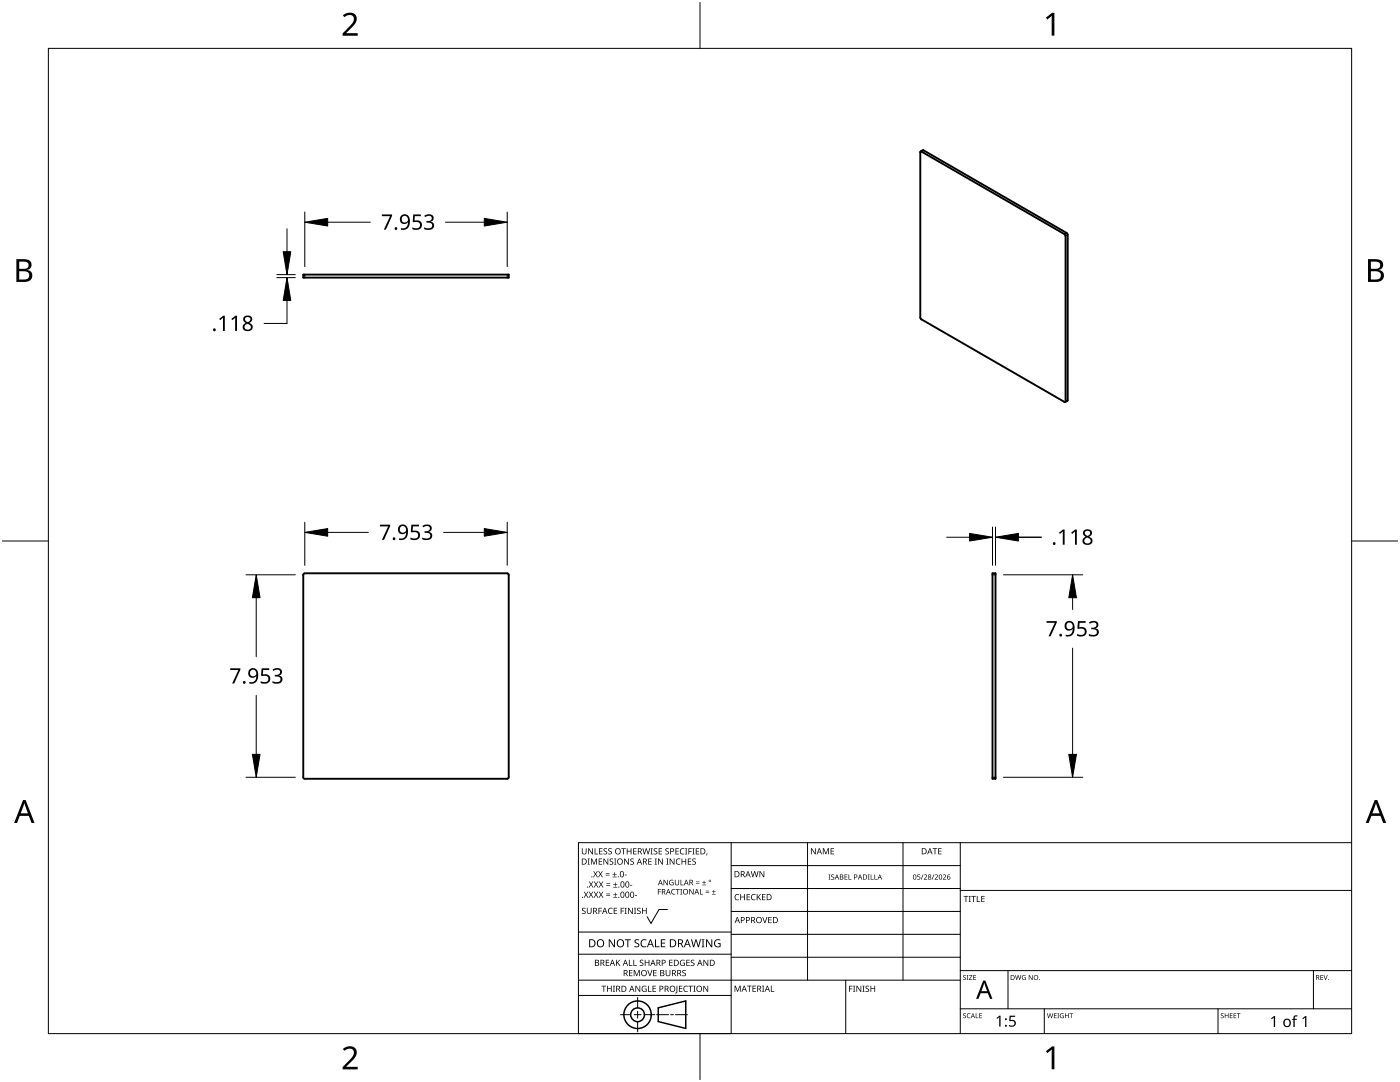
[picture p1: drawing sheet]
<svg xmlns="http://www.w3.org/2000/svg" width="279mm" height="216mm" viewBox="0 0 279 216" stroke-linecap="round" stroke-linejoin="round" font-family="sans-serif">
<g fill="none" stroke="#000" stroke-width=".38">
<path d="M183.7 30.4l-.1 33 .3 .4M183.9 30.3l-.2-.1-.1 .2M183.9 30.2l28.6 16.6 .1 .3v33.1h-.2l-28.5-16.5M184.1 30h.2M184.2 30l-.5 .2M184.3 30l28.6 16.5M60.5 54.8h41v.6h-41zM212.9 46.5l.2 .4M213.1 46.9v32.9M213 80l-.4 .2M213.1 79.8l-.1 .2M60.5 114.7v40.4"/>
<path d="M60.8 114.4l-.3 .3M60.8 114.4h40.4l.3 .2v40.5l-.3 .3h-40.4M198.1 114.4h.6v41h-.6zM60.5 155.1l.3 .3"/>
</g>
<path d="M184.3 30l-.4 .2M60.8 54.8v.6M101.2 54.8v.6M212.9 46.5l-.5 .2M213.1 46.9l-.4 .2M213.1 79.8l-.4 .3M198.1 114.7h.6M198.1 155.1h.6" fill="none" stroke="#000" stroke-width=".2"/>
<path d="M9.7 9.7h260v196.5h-260z" fill="none" stroke="#000" stroke-width=".2"/>
<path d="M139.7 .5v9.2M.5 108h9.2M269.7 108h9.2M139.7 206.2v9.2" fill="none" stroke="#000" stroke-width=".2"/>
<g fill="#000">
<path d="M68.4 3.1a1.64 1.64 0 0 1 2.8 .4 2.52 2.52 0 0 1-1.2 2.2l-.9 .9h2.3v.5h-3v-.4l1.2-1.2a1.95 1.95 0 0 0 .9-2.2 1.23 1.23 0 0 0-1.8 .1zM208.7 3.5l1.3-.9h.4v4.5h-.5v-4l-.9 .8zM68.4 209.3a1.64 1.64 0 0 1 2.8 .4 2.52 2.52 0 0 1-1.2 2.2l-.9 1h2.3v.5h-3v-.5l1.2-1.2a1.95 1.95 0 0 0 .9-2.1 1.23 1.23 0 0 0-1.8 .1zM208.7 209.8l1.3-1h.4v4.6h-.5v-4l-.9 .7z"/>
<path d="M3.3 51.7h1.3a1.28 1.28 0 0 1 1.7 1.3 1.04 1.04 0 0 1-.9 .9 1.23 1.23 0 0 1 1 1.5 1.23 1.23 0 0 1-1.5 .9h-1.6zM3.8 54.1v1.7h1a.86 .86 0 0 0 1-.9 .86 .86 0 0 0-1.1-.8zM3.8 52.2v1.4h.9a.78 .78 0 0 0 1-.7 .78 .78 0 0 0-1.1-.7z"/>
<path d="M273 51.7h1.3a1.28 1.28 0 0 1 1.7 1.3 1.04 1.04 0 0 1-.8 .9 1.23 1.23 0 0 1 1 1.5 1.23 1.23 0 0 1-1.6 .9h-1.6zM273.6 54.1v1.7h.9a.86 .86 0 0 0 1.1-.9 .86 .86 0 0 0-1.1-.8zM273.6 52.2v1.4h.8a.78 .78 0 0 0 1-.7 .78 .78 0 0 0-1.1-.7z"/>
<path d="M4.6 159.6h.5l1.8 4.6h-.6l-.6-1.4h-1.8l-.5 1.4h-.6zM4.8 160.2l-.7 2.1h1.5z"/>
<path d="M274.3 159.6h.6l1.7 4.6h-.6l-.5-1.4h-1.8l-.6 1.4h-.5zM274.6 160.2l-.7 2.1h1.4z"/>
</g>
<g fill="none" stroke="#000" stroke-width=".2">
<path d="M145.9 168.1v38.1h-30.5v-38.1h154.3M145.9 172.7h45.7M145.9 177.3h45.7M161.2 168.1v27.5M180.2 168.1v27.5M191.6 168.1v38.1M191.6 177.7h78.1M115.4 198.6h30.5M115.4 195.6h76.2M115.4 190.4h30.5M115.4 186h30.5M127.3 199v2.1"/>
<path d="M133.2 181.5h-1.7l-1.6 2.8-.7-1.4M145.9 181.9h45.7M145.9 186.4h45.7M145.9 191h45.7M168.8 195.6v10.6M191.6 193.7h78.1M201.2 193.7v7.6M262.1 193.7v7.6M123.8 202.5h2.1M126.6 202.5h1.3M127.3 201.8v1.4M127.3 203.8v2.1"/>
<path d="M128.6 202.5h2.1M131 202.5h2.4M133.8 202.5h.6M134.8 202.5h2.4M191.6 201.3h78.1M208.4 201.3v4.9M243.1 201.3v4.9"/>
</g>
<g fill="#000">
<path d="M116.1 169.3h.2v.8a.32 .32 0 0 0 .3 .3 .32 .32 0 0 0 .3-.3v-.8h.2v.8a.47 .47 0 0 1-.5 .4 .47 .47 0 0 1-.5-.5zM116.5 177.9h.2l.3 .5 .3-.5h.1l-.4 .6 .4 .6h-.1l-.3-.5-.4 .5h-.1l.4-.6zM117.3 171.3h.4l-.1 .1v1l.1 .1h-.4l.1-.1v-1zM117.4 169.3h.2l.6 1v-1h.1v1.2h-.1l-.7-1v1h-.1zM117.5 177.9h.2l.3 .5 .3-.5h.1l-.4 .6 .4 .6h-.1l-.4-.5-.3 .5h-.1l.4-.6zM117.5 175.9h.2l.3 .5 .3-.5h.1l-.4 .6 .5 .6h-.2l-.3-.5-.4 .5h-.1l.4-.6zM117.9 171.3h.3l.3 1 .4-1h.3v1.2h-.2v-1l-.4 1h-.1l-.4-1v1h-.2zM118.7 169.3h.1v1h.6v.2h-.7zM118.4 173.8h.1l.3 .5 .3-.5h.2l-.4 .6 .4 .7h-.1l-.4-.6-.3 .6h-.1l.4-.7zM118.5 177.9h.2l.2 .5 .3-.5h.2l-.4 .6 .4 .6h-.1l-.4-.5-.3 .5h-.1l.4-.6zM118.5 175.9h.2l.3 .5 .3-.5h.1l-.4 .6 .4 .6h-.1l-.3-.5-.4 .5h-.1l.4-.6zM119.5 171.3h.7v.1h-.6v.4h.5v.2h-.5v.4h.6v.1h-.7z"/>
<path d="M119.6 169.3h.6v.1h-.5v.4h.5v.1h-.5v.4h.5v.2h-.6zM119.4 173.8h.1l.3 .5 .3-.5h.2l-.4 .6 .4 .7h-.1l-.4-.6-.3 .6h-.2l.5-.7zM119.5 177.9h.1l.3 .5 .3-.5h.2l-.4 .6 .4 .6h-.1l-.4-.5-.3 .5h-.1l.4-.6zM119.5 175.9h.2l.3 .5 .3-.5h.1l-.4 .6 .4 .6h-.1l-.4-.5-.3 .5h-.1l.4-.6zM120.9 174.6h.8v.1h-.8zM120.9 174.2h.8v.1h-.8zM121 178.7h.8v.1h-.8zM121 178.3h.8v.1h-.8zM121 176.6h.8v.1h-.8zM121 176.3h.8v.1h-.8zM120.5 169.4l.4-.1h.3l-.1 .1a.25 .25 0 0 0-.4-.1 .25 .25 0 0 0 0 .4l.4 .3 .1 .2-.3 .3-.5-.1v-.1h.2a.27 .27 0 0 0 .4-.1 .27 .27 0 0 0-.3-.3l-.2-.2zM120.4 171.3h.2l.7 1-.1-1h.2v1.2h-.2l-.6-1v1h-.2z"/>
<path d="M121.4 169.4l.5-.1h.2v.1a.25 .25 0 0 0-.4-.1 .25 .25 0 0 0 0 .4l.4 .3v.2l-.2 .3-.5-.1v-.1h.1a.27 .27 0 0 0 .5-.1 .27 .27 0 0 0-.4-.3l-.2-.2zM122.3 174.9h.8v.2h-.8zM122.4 179h.8v.1h-.8zM122.4 177h.8v.1h-.8zM121.7 171.4l.4-.1 .3 .1-.1 .1a.25 .25 0 0 0-.4-.1 .25 .25 0 0 0 0 .4 .42 .42 0 0 1 .5 .5 .42 .42 0 0 1-.7 .2l-.1-.2 .2 .1a.27 .27 0 0 0 .5-.2 .27 .27 0 0 0-.4-.3l-.2-.2zM122.6 174h.1v.4h.4v.1h-.4v.4h-.1v-.4h-.3v-.1h.3zM122.7 178.1h.1v.4h.4v.1h-.4v.3h-.1v-.3h-.3v-.1h.3zM122.7 176.1h.2v.3h.3v.2h-.3v.3h-.2v-.3h-.3v-.2h.3zM122.6 171.3h.4l-.1 .1v1l.1 .1h-.4l.1-.1v-1zM124 169.3h.9v.1h-.4v1.1h-.1v-1.1h-.4zM124.7 174.5h.4v.2h-.4zM124.6 171.3h.1l.7 1v-1h.1v1.2h-.2l-.6-1v1h-.1z"/>
<path d="M125.7 176.6h.5v.1h-.5zM125.1 169.3h.1v.5h.7v-.5h.1v1.2h-.1v-.6h-.7v.6h-.1zM125.8 171.4l.5-.1 .2 .1v.1a.25 .25 0 0 0-.4-.1 .25 .25 0 0 0 0 .4 .42 .42 0 0 1 .4 .5 .42 .42 0 0 1-.7 .2v-.2l.1 .1a.27 .27 0 0 0 .5-.2 .27 .27 0 0 0-.4-.3l-.2-.2zM126.7 178.6h.4v.2h-.4zM126.4 169.3h.6v.1h-.5v.4h.5v.1h-.5v.4h.5v.2h-.6zM128.2 169.3h.2l.2 1 .3-1h.2l.2 1 .3-1h.1l-.3 1.2h-.1l-.3-1.1-.3 1.1h-.2zM129.4 171.3h.7v.1h-.6v.4h.5v.2h-.5v.4h.6v.1h-.7zM129.8 169.3h.5l-.2 .1v1l.2 .1h-.5l.2-.1v-1zM130.7 171.3h.4l-.1 .1v1l.1 .1h-.4l.1-.1v-1zM130.5 169.4l.4-.1h.3l-.1 .1a.25 .25 0 0 0-.4-.1 .25 .25 0 0 0 0 .4l.4 .3 .1 .2-.2 .3-.6-.1v-.1h.2a.27 .27 0 0 0 .4-.1 .27 .27 0 0 0-.3-.3l-.2-.2zM131.3 177.4h.6v.1h-.5v.4h.5v.1h-.5v.5h-.1zM131.4 169.3h.7v.1h-.5v.4h.5v.1h-.5v.4h.5v.2h-.7z"/>
<path d="M131.3 171.3h.2l.7 1v-1h.1v1.2h-.2l-.6-1v1h-.2zM132.4 175.6h.2l.6 .9v-.9h.1v1h-.2l-.6-.9v.9h-.1zM133 171.3h.4l-.1 .1v1l.1 .1h-.4l.1-.1v-1zM132.8 169.4l.4-.1h.3l-.1 .1a.25 .25 0 0 0-.3-.1 .25 .25 0 0 0 0 .4l.4 .3v.2l-.2 .3-.5-.1v-.1h.1a.27 .27 0 0 0 .5-.1 .27 .27 0 0 0-.4-.3l-.2-.2zM133.7 175.7l.5-.2 .2 .1v.1a.45 .45 0 0 0-.7 .4 .45 .45 0 0 0 .6 .4v-.3h-.2v-.1h.3v.5a.6 .6 0 0 1-.8-.1 .6 .6 0 0 1 .1-.8zM134.1 177.5l.4-.1h.3l-.1 .2a.44 .44 0 0 0-.6 .4 .44 .44 0 0 0 .6 .3 .52 .52 0 0 1-.7 0 .52 .52 0 0 1 .1-.8zM133.6 171.3h.2l.7 1v-1h.1v1.2h-.2l-.6-1v1h-.2zM134.9 177.4h.8v.1h-.4v1h-.1v-1h-.3zM135 171.5l.5-.2 .3 .1-.1 .1a.49 .49 0 0 0-.7 .4 .49 .49 0 0 0 .7 .5 .52 .52 0 0 1-.6 0 .52 .52 0 0 1-.2-.6zM134.8 169.3h.7v.1h-.6v.4h.5v.1h-.5v.4h.6v.2h-.7zM134.7 175.6h.1v.7a.28 .28 0 0 0 .3 .2 .28 .28 0 0 0 .3-.2v-.7h.1v.7a.42 .42 0 0 1-.4 .4 .42 .42 0 0 1-.4-.4zM135.8 175.6h.2v.9h.4v.1h-.6z"/>
<path d="M135.8 177.4h.3l-.1 .1v.9l.1 .1h-.3l.1-.1v-.9zM135.8 169.4l.4-.1h.4l-.1 .1h-.2a.49 .49 0 0 0-.4 .6 .49 .49 0 0 0 .7 .3 .52 .52 0 0 1-.7 .1 .52 .52 0 0 1-.2-.6zM136 171.3h.2v.5h.6v-.5h.1v1.2h-.1v-.5h-.6v.5h-.2zM136.7 169.3h.5l-.2 .1v1l.2 .1h-.5l.2-.1v-1zM137.4 169.3h.7v.1h-.6v.4h.5v.2h-.5v.5h-.1zM137.3 171.3h.7v.1h-.6v.4h.5v.2h-.5v.4h.6v.1h-.7zM137.6 177.4h.1l.6 .9v-.9h.1v1.1h-.1l-.6-.9v.9h-.1zM138.2 169.3h.4l-.1 .1v1l.1 .1h-.4l.1-.1v-1zM138.9 176.2h.7v.1h-.7zM138.9 175.9h.7v.1h-.7zM138.2 171.4l.4-.1 .3 .1-.1 .1a.25 .25 0 0 0-.4-.1 .25 .25 0 0 0 0 .4 .42 .42 0 0 1 .5 .5 .42 .42 0 0 1-.7 .2l-.1-.2 .2 .1a.27 .27 0 0 0 .5-.2 .27 .27 0 0 0-.4-.3l-.2-.2zM138.9 169.3h.6v.1h-.5v.4h.5v.1h-.5v.4h.5v.2h-.6z"/>
<path d="M139.7 177.4h.1v1h.5v.1h-.6zM140.1 176.5h.8v.1h-.8zM140.5 175.7h.1v.3h.3v.2h-.3v.3h-.1v-.3h-.4v-.2h.4zM140.8 178h.7v.2h-.7zM140.8 177.7h.7v.1h-.7zM141 170.3h.2l-.3 .4zM142.1 178.4h.7v.1h-.7zM142.4 177.6h.1v.3h.3v.1h-.3v.3h-.1v-.3h-.3v-.1h.3zM146.8 178.6l.4-.2 .3 .1v.1a.49 .49 0 0 0-.7 .4 .49 .49 0 0 0 .7 .5 .52 .52 0 0 1-.7 0 .52 .52 0 0 1-.2-.6zM147.7 178.4h.2v.5h.6v-.5h.2v1.2h-.2v-.5h-.6v.5h-.2zM149 178.4h.7v.1h-.5v.4h.4v.2h-.4v.4h.5v.1h-.7zM150 178.6l.5-.2 .3 .1-.1 .1a.49 .49 0 0 0-.7 .4 .49 .49 0 0 0 .8 .5 .52 .52 0 0 1-.7 0 .52 .52 0 0 1-.2-.6z"/>
<path d="M149.8 173.8h.2l.3 1.1 .2-1.1h.2l.3 1.1 .2-1.1h.2l-.3 1.2h-.2l-.3-1-.3 1h-.1zM151 178.4h.2v.6l.5-.6h.2l-.5 .5 .5 .7h-.2l-.4-.6-.1 .6h-.2zM151.6 173.8h.1l.7 1v-1h.1v1.2h-.1l-.7-1v1h-.1zM152.1 178.4h.7v.1h-.6v.4h.5v.2h-.5v.4h.6v.1h-.7zM161.8 169.3h.2l.7 1v-1h.1v1.2h-.2l-.6-1v1h-.2zM164.2 169.3h.2l.4 .9 .4-.9h.2v1.2h-.1v-1.1l-.4 1.1h-.1l-.4-1.1v1.1h-.2zM165.4 174.5h.3l-.1 .1v.8l.1 .1h-.3l.1-.1v-.8zM165.8 169.3h.6v.1h-.5v.4h.5v.1h-.5v.4h.5v.2h-.6zM165.9 174.6l.4-.1h.2l-.1 .1a.24 .24 0 0 0-.3 0 .24 .24 0 0 0-.1 .3 .24 .24 0 0 0 .3 .1 .33 .33 0 0 1 .1 .5 .33 .33 0 0 1-.5 0v-.1a.26 .26 0 0 0 .4 0 .26 .26 0 0 0 0-.3 .26 .26 0 0 0-.3-.1zM168.5 174.5h.6v.1h-.4v.3h.4v.1h-.4v.4h.4v.1h-.6zM169.3 174.5h.2v.9h.4v.1h-.6zM173.2 174.5h.4l-.2 .1v.8l.2 .1h-.4l.1-.1v-.8z"/>
<path d="M173.8 174.5h.1v.9h.4v.1h-.5zM174.5 174.5h.1v.9h.5v.1h-.6zM183.1 174.5h.5v.1h-.4v.3a.34 .34 0 0 1 .4 .2 .34 .34 0 0 1-.1 .4 .34 .34 0 0 1-.5-.1 .27 .27 0 0 0 .4 .1 .27 .27 0 0 0 .1-.4 .27 .27 0 0 0-.4-.1zM184.2 174.5h.1l-.4 1h-.1zM184.4 174.6a.37 .37 0 0 1 .6 0 .37 .37 0 0 1-.3 .6l-.2 .2h.5v.1h-.6l.2-.4a.27 .27 0 0 0 .3-.3 .27 .27 0 0 0-.4-.2zM186.3 174.5h.2l-.4 1h-.2zM186.1 169.3h.9v.1h-.3v1.1h-.2v-1.1h-.4zM186.5 174.6a.37 .37 0 0 1 .6 0 .37 .37 0 0 1-.2 .6l-.2 .2h.5v.1h-.7l.3-.4a.27 .27 0 0 0 .3-.3 .27 .27 0 0 0-.4-.2zM187.2 169.3h.7v.1h-.5v.4h.5v.1h-.5v.4h.5v.2h-.7zM188.2 174.6a.37 .37 0 0 1 .6 0 .37 .37 0 0 1-.3 .6l-.2 .2h.5v.1h-.6l.2-.4a.27 .27 0 0 0 .3-.3 .27 .27 0 0 0-.4-.2zM192.3 178.8h.9v.1h-.3v1.1h-.2v-1.1h-.4zM193.3 178.8h.5l-.2 .1v1l.2 .1h-.5l.2-.1v-1z"/>
<path d="M193.8 178.8h1v.1h-.4v1.1h-.2v-1.1h-.4zM194.9 178.8h.2v1.1h.5v.1h-.7zM195.8 178.8h.7v.1h-.5v.4h.5v.1h-.5v.5h.5v.1h-.7zM116.2 181.3l.4-.2 .3 .1-.1 .1a.25 .25 0 0 0-.4-.1 .25 .25 0 0 0 0 .4l.4 .2 .1 .3-.3 .3-.5-.1v-.1h.2a.27 .27 0 0 0 .4-.1 .27 .27 0 0 0-.3-.3l-.2-.2zM117.1 181.1h.2v.8a.32 .32 0 0 0 .3 .3 .32 .32 0 0 0 .3-.3v-.8h.2v.8a.47 .47 0 0 1-.5 .5 .47 .47 0 0 1-.5-.5zM119.4 181.1h.7v.2h-.5v.4h.5v.1h-.5v.6h-.2zM120 196.7h1v.1h-.4v1.1h-.2v-1.1h-.4zM120.9 191.5h.7v.1h-.5v.4h.4v.2h-.4v.4h.5v.1h-.7zM121.5 181.3l.4-.2 .4 .1-.1 .1a.49 .49 0 0 0-.7 .5 .49 .49 0 0 0 .7 .4 .52 .52 0 0 1-.6 .1 .52 .52 0 0 1-.3-.6zM121.1 196.7h.2v.5h.6v-.5h.2v1.2h-.2v-.6h-.6v.6h-.2zM121.5 187.4h.2l.9 1.3v-1.3h.1v1.6h-.2l-.8-1.3v1.3h-.2zM122.3 196.7h.4l-.1 .1v1l.1 .1h-.4l.2-.1v-1z"/>
<path d="M122.5 181.1h.7v.2h-.6v.4h.5v.1h-.5v.4h.6v.2h-.7zM122.9 191.5h.2v.6l.5-.6h.2l-.5 .5 .5 .7h-.2l-.4-.6-.1 .6h-.2zM123.9 181.1h.6v.2h-.5v.4h.5v.1h-.5v.6h-.1zM124.7 181.1h.4l-.2 .2v.9l.2 .2h-.4l.1-.2v-.9zM124.7 187.4h1.2v.2h-.5v1.4h-.2v-1.4h-.5zM125.5 191.5h.2v1.1h.5v.1h-.7zM125.5 193.6h.7v.1h-.5v.4h.5v.1h-.5v.4h.5v.2h-.7zM125.3 181.1h.2l.7 1.1-.1-1.1h.2v1.3h-.2l-.6-1v1h-.2zM126.4 191.5h.2v1.1h.5v.1h-.7zM126.5 181.1h.5l-.2 .2v.9l.2 .2h-.5l.2-.2v-.9zM126.5 193.6h.2l.4 1 .4-1h.2v1.2h-.2v-1.1l-.4 1.1h-.1l-.4-1.1v1.1h-.1zM126.7 187.6l.3-.2 .6 .1-.2 .1a.33 .33 0 0 0-.6 .2 .33 .33 0 0 0 .4 .4 .47 .47 0 0 1 .4 .6 .47 .47 0 0 1-.7 .2h-.3v-.2h.2a.35 .35 0 0 0 .6-.2 .35 .35 0 0 0-.5-.4l-.3-.2z"/>
<path d="M126.8 196.7h.2l.6 1v-1h.2v1.2h-.2l-.7-1 .1 1h-.2zM127.2 181.3l.4-.2 .3 .1-.1 .1a.25 .25 0 0 0-.4-.1 .25 .25 0 0 0 0 .4l.4 .2 .1 .3-.3 .3-.5-.1v-.1h.2a.27 .27 0 0 0 .4-.1 .27 .27 0 0 0-.3-.3l-.2-.2zM127.7 191.6l.5-.1 .2 .1v.1a.25 .25 0 0 0-.4-.1 .25 .25 0 0 0 0 .4l.4 .2v.3l-.2 .2h-.5v-.2l.1 .1a.27 .27 0 0 0 .5-.2 .27 .27 0 0 0-.4-.3l-.2-.2zM128 187.6l.6-.2 .4 .1v.2a.64 .64 0 0 0-1 .5 .64 .64 0 0 0 1 .6v.2a.83 .83 0 0 1-1.1-.3 .83 .83 0 0 1 .1-1.1zM128.2 196.8l.6-.1 .2 .1v.1a.5 .5 0 0 0-.8 .4 .5 .5 0 0 0 .7 .5v-.4h-.3v-.1h.4v.6a.66 .66 0 0 1-.8-.2 .66 .66 0 0 1 0-.9zM128.1 181.1h.2v.6h.6v-.6h.2v1.3h-.2v-.6h-.6v.6h-.2zM129.2 193.6h.1l.4 1 .3-1h.2l-.4 1.2h-.2zM129.3 196.7h.2v1.1h.5v.1h-.7zM128.7 191.5h.1v.5h.6v-.5h.2v1.2h-.2v-.5h-.6v.5h-.1zM130.7 187.4h.2v1.4h.7v.2h-.9zM130.2 196.7h.7v.1h-.5v.4h.5v.1h-.5v.5h.5v.1h-.7zM130.4 193.6h.6v.1h-.5v.4h.5v.1h-.5v.4h.5v.2h-.6z"/>
<path d="M131.9 187.4h.9v.2h-.7v.5h.6v.2h-.6v.5h.7v.2h-.9zM132.8 193.6h.2v.7a.32 .32 0 0 0 .3 .4 .32 .32 0 0 0 .3-.4v-.7h.2v.7a.47 .47 0 0 1-.5 .5 .47 .47 0 0 1-.5-.5zM133.5 191.5h.7v.1h-.5v.4h.5v.2h-.5v.4h.5v.1h-.7zM135 196.7h.2v1.3l-.1 .2h-.3l-.1-.1 .3-.2zM135.5 196.7h.7v.1h-.5v.4h.4v.1h-.4v.5h.5v.1h-.7zM135.8 191.7l.5-.2 .4 .1-.1 .1a.5 .5 0 0 0-.8 .4 .5 .5 0 0 0 .7 .5v-.4h-.2v-.1h.4v.6a.66 .66 0 0 1-.9-.1 .66 .66 0 0 1 0-.9zM136.2 193.7l.4-.2 .3 .1-.1 .1a.25 .25 0 0 0-.4-.1 .25 .25 0 0 0 0 .4 .42 .42 0 0 1 .5 .6 .42 .42 0 0 1-.7 .2l-.1-.2h.2a.27 .27 0 0 0 .5-.1 .27 .27 0 0 0-.4-.3l-.2-.2zM136.5 196.8l.5-.1 .3 .1-.1 .1a.49 .49 0 0 0-.7 .4 .49 .49 0 0 0 .8 .4 .52 .52 0 0 1-.7 .1 .52 .52 0 0 1-.2-.6zM137 191.5h.7v.1h-.6v.4h.5v.2h-.5v.4h.6v.1h-.7zM137.4 196.7h.9v.1h-.4v1.1h-.1v-1.1h-.4zM137.9 191.6l.4-.1 .3 .1-.1 .1a.25 .25 0 0 0-.4-.1 .25 .25 0 0 0 0 .4l.4 .2 .1 .3-.2 .2h-.6v-.2l.2 .1a.27 .27 0 0 0 .5-.2 .27 .27 0 0 0-.4-.3l-.2-.2zM138.4 196.7h.4l-.1 .1v1l.1 .1h-.4l.1-.1v-1z"/>
<path d="M137.9 187.4h.2l.3 1.4 .4-1.4h.2l.4 1.4 .3-1.4h.2l-.4 1.6h-.2l-.4-1.3-.4 1.3h-.2zM140 187.4h.6l-.2 .2v1.3l.2 .1h-.6l.2-.1v-1.3zM140.4 196.7h.1l.7 1v-1h.1v1.2h-.1l-.7-1v1h-.1zM140.4 191.5h.2l.6 1v-1h.1v1.2h-.1l-.7-1v1h-.1zM140.9 187.4h.2l.9 1.3v-1.3h.2v1.6h-.3l-.8-1.3v1.3h-.2zM142.7 187.6l.7-.2 .4 .1-.1 .2a.65 .65 0 0 0-1 .5 .65 .65 0 0 0 .9 .6v-.4h-.3v-.2h.5v.7a.86 .86 0 0 1-1.1-.1 .86 .86 0 0 1 0-1.2zM146.6 196.7h.2l.4 1 .4-1h.2v1.2h-.1v-1.1l-.4 1.1h-.2l-.4-1.1v1.1h-.1zM149.1 196.7h.9v.1h-.4v1.1h-.1v-1.1h-.4zM150.2 196.7h.7v.1h-.6v.4h.5v.1h-.5v.5h.6v.1h-.7zM152.1 183h.2l.3 1 .4-1h.2l-.5 1.2h-.1zM152.1 196.7h.4l-.1 .1v1l.1 .1h-.4l.1-.1v-1zM153.8 196.7h.2v1.1h.5v.1h-.7z"/>
<path d="M153.3 183h.7v.1h-.5v.4h.5v.1h-.5v.5h.5v.1h-.7zM169.5 196.7h.6v.1h-.5v.5h.5v.1h-.5v.5h-.1zM170.2 196.7h.5l-.2 .1v1l.2 .1h-.5l.2-.1v-1zM170.9 196.7h.2l.6 1v-1h.2v1.2h-.2l-.6-1v1h-.2zM172.1 196.7h.5l-.2 .1v1l.2 .1h-.5l.2-.1v-1zM172.8 196.8l.4-.1h.2v.2a.25 .25 0 0 0-.4-.1 .25 .25 0 0 0 0 .4l.4 .2 .1 .3-.3 .2h-.5v-.2l.2 .1a.27 .27 0 0 0 .4-.2 .27 .27 0 0 0-.3-.3l-.3-.2zM173.7 196.7h.2v.5h.6v-.5h.2v1.2h-.2v-.6h-.6v.6h-.2zM192.2 194.7l.4-.1h.2l-.1 .1a.24 .24 0 0 0-.3 0 .24 .24 0 0 0-.1 .3 .24 .24 0 0 0 .4 .1l.1 .1-.1 .3h-.4l-.1-.1a.24 .24 0 0 0 .3 .1 .24 .24 0 0 0 .1-.3l-.4-.3zM192.9 194.6h.4l-.1 .1v.7l.1 .1h-.4l.1-.1v-.7zM193.4 194.6h.6l-.5 .8h.6v.1h-.7l.5-.8h-.5zM194.2 194.6h.6v.1h-.4v.3h.4v.1h-.4v.3h.4v.1h-.6zM202.6 194.6h.1l.2 .8 .2-.8h.2l.2 .8 .2-.8h.1l-.2 .9h-.2l-.2-.8-.2 .8h-.2z"/>
<path d="M204.1 194.7l.3-.1h.3l-.1 .1a.4 .4 0 0 0-.6 .4 .4 .4 0 0 0 .6 .3v-.3l-.2-.1h.3v.5a.53 .53 0 0 1-.7-.1 .53 .53 0 0 1 .1-.7zM205.3 194.6h.2l.5 .8v-.8h.1v.9h-.2l-.5-.8v.8h-.1zM263.5 194.6h.6v.1h-.5v.3h.4v.1h-.4v.3h.5v.1h-.6zM264.1 194.6h.2l.2 .8 .3-.8h.2l-.4 .9h-.1zM192.2 202.3l.4-.1h.2l-.1 .1a.24 .24 0 0 0-.3 0 .24 .24 0 0 0-.1 .3 .24 .24 0 0 0 .4 .1l.1 .2-.1 .2-.4 .1-.1-.2a.24 .24 0 0 0 .3 .1 .24 .24 0 0 0 .1-.3l-.4-.2zM193.1 202.3l.6-.1-.3 .1a.4 .4 0 0 0-.3 .5 .4 .4 0 0 0 .5 .2 .46 .46 0 0 1-.6 0 .46 .46 0 0 1 .1-.7zM194.7 202.2h.1v.8h.5v.2h-.6zM195.4 202.2h.6v.1h-.4v.3h.4v.1h-.4v.4h.4v.1h-.6zM198.9 203.1l.6-.4h.2v2.1h-.3v-1.9l-.4 .4zM201.5 202.7h1.1v.2h-.9v.6h.3a.73 .73 0 0 1 .7 1 .73 .73 0 0 1-1.1 .3h-.2v-.3l.2 .1a.51 .51 0 0 0 .9-.3 .51 .51 0 0 0-.8-.6h-.3zM209 202.2h.1l.2 .8 .2-.8h.1l.3 .8 .2-.8h.1l-.3 1h-.1l-.2-.9-.3 .9h-.1zM210.3 202.2h.6v.1h-.4v.3h.3v.1h-.3v.4h.4v.1h-.6z"/>
<path d="M211 202.2h.4l-.2 .1v.8l.2 .1h-.4l.1-.1v-.8zM211.6 202.3l.7-.1-.1 .1a.4 .4 0 0 0-.6 .4 .4 .4 0 0 0 .6 .3v-.2l-.2-.2h.3v.5a.53 .53 0 0 1-.7-.1 .53 .53 0 0 1 0-.7zM212.5 202.2h.2v.4h.5v-.4h.1v1h-.1v-.5h-.5v.5h-.2zM213.4 202.2h.8v.1h-.3v.9h-.2v-.9h-.3zM243.7 202.3l.3-.1h.2v.1a.24 .24 0 0 0-.3 0 .24 .24 0 0 0-.1 .3 .24 .24 0 0 0 .3 .1l.1 .2-.1 .2-.4 .1-.1-.2a.24 .24 0 0 0 .4 .1 .24 .24 0 0 0 0-.3l-.3-.2zM244.4 202.2h.2v.4h.5v-.4h.1v1h-.1v-.5h-.5v.5h-.2zM245.4 202.2h.6v.1h-.4v.3h.4v.1h-.4v.4h.4v.1h-.6zM246.2 202.2h.5v.1h-.4v.3h.4v.1h-.4v.4h.4v.1h-.5zM246.8 202.2h.8v.1h-.3v.9h-.2v-.9h-.3zM253.7 203.2l.6-.5h.2v2.2h-.3v-1.9l-.4 .4zM258.2 202.7l.3-.1h.5l-.1 .3-.4-.1-.1 .2v.3h.4v.2h-.4v1.4h-.3v-1.4h-.3l.3-.2zM259.9 203.2l.6-.5h.2v2.2h-.2v-1.9l-.5 .4z"/>
<path d="M116.1 171.3h.4a.61 .61 0 0 1 .6 .6 .61 .61 0 0 1-.6 .6h-.4zM116.3 171.4v1h.1a.48 .48 0 0 0 .5-.5 .48 .48 0 0 0-.4-.5z"/>
<path d="M122.7 169.9a.61 .61 0 0 1 1.2 0 .61 .61 0 0 1-1.2 0zM123 169.5a.47 .47 0 0 0-.1 .7 .47 .47 0 0 0 .8 0v-.1a.45 .45 0 0 0-.1-.6 .45 .45 0 0 0-.6 0z"/>
<path d="M123.1 171.9a.61 .61 0 0 1 1.2 0 .61 .61 0 0 1-1.2 0zM123.5 171.5l-.2 .4a.45 .45 0 0 0 .7 .4 .45 .45 0 0 0 0-.8l-.2-.1z"/>
<path d="M123.9 173.9a.51 .51 0 0 1 .6 .1 .51 .51 0 0 1 0 .7 .44 .44 0 0 1-.6 .3 .44 .44 0 0 1-.2-.6zM123.9 174v.1a.48 .48 0 0 0 .3 .8 .53 .53 0 0 0 .2-.5 .53 .53 0 0 0-.4-.4z"/>
<path d="M124 178a.44 .44 0 0 1 .5 0 .44 .44 0 0 1 .1 .5 .46 .46 0 0 1-.4 .7 .46 .46 0 0 1-.4-.7zM124.1 178.1l-.1 .2a.45 .45 0 0 0 .3 .7 .53 .53 0 0 0 .2-.5 .53 .53 0 0 0-.4-.4z"/>
<path d="M124 176a.44 .44 0 0 1 .5 0 .44 .44 0 0 1 .1 .5 .46 .46 0 0 1-.4 .6 .46 .46 0 0 1-.4-.7zM124.1 176.1l-.1 .4a.31 .31 0 0 0 .2 .5 .31 .31 0 0 0 .3-.5l-.1-.4z"/>
<path d="M124.9 178a.5 .5 0 0 1 .7 .1 .5 .5 0 0 1 0 .6 .44 .44 0 0 1-.6 .4 .44 .44 0 0 1-.2-.6zM125 178.1a.48 .48 0 0 0-.1 .6 .48 .48 0 0 0 .4 .3l.1-.8-.2-.2z"/>
<path d="M124.9 176a.44 .44 0 0 1 .6 0 .44 .44 0 0 1 .1 .5 .46 .46 0 0 1-.5 .6 .46 .46 0 0 1-.3-.7zM125 176.1l-.1 .4a.31 .31 0 0 0 .3 .5 .31 .31 0 0 0 .2-.5v-.4z"/>
<path d="M125.9 178a.5 .5 0 0 1 .6 .1 .5 .5 0 0 1 0 .6 .44 .44 0 0 1-.5 .4 .44 .44 0 0 1-.2-.6zM126 178.1l-.1 .1a.48 .48 0 0 0 .4 .8 .53 .53 0 0 0 .2-.5 .53 .53 0 0 0-.5-.4z"/>
<path d="M127.3 169.3h.3a.35 .35 0 0 1 .5 .2 .35 .35 0 0 1-.3 .4l.4 .6h-.2l-.3-.5h-.3v.5h-.1zM127.4 169.4v.4h.2a.23 .23 0 0 0 .3-.2 .23 .23 0 0 0-.3-.2z"/>
<path d="M127.5 171.3h.2l.4 1.2h-.1l-.2-.4h-.4l-.2 .4h-.1zM127.6 171.5l-.2 .5h.4z"/>
<path d="M128.3 171.3h.3a.35 .35 0 0 1 .5 .2 .35 .35 0 0 1-.3 .5l.4 .5h-.2l-.3-.5h-.2v.5h-.2zM128.5 171.4v.5h.1a.23 .23 0 0 0 .3-.2 .23 .23 0 0 0-.3-.3z"/>
<path d="M131.7 175.5h.1l.5 1.1h-.2l-.1-.3h-.4l-.2 .3h-.1zM131.8 175.7l-.2 .5h.4z"/>
<path d="M132.1 177.4h.3a.31 .31 0 0 1 .4 .2 .31 .31 0 0 1-.2 .4l.3 .5h-.2l-.3-.5h-.2v.5h-.1zM132.2 177.5v.4h.2a.21 .21 0 0 0 .2-.2 .21 .21 0 0 0-.2-.2z"/>
<path d="M133.3 177.4h.1l.5 1.1h-.2l-.1-.4h-.4l-.2 .4h-.1zM133.4 177.5l-.2 .5h.4z"/>
<path d="M133.8 169.3h.6l.1 .2-.1 .4-.5 .1v.5h-.1zM133.9 169.4v.5a.29 .29 0 0 0 .5-.3 .29 .29 0 0 0-.5-.2z"/>
<path d="M136.9 175.5h.1l.4 1.1h-.1l-.1-.3h-.5l-.1 .3h-.1zM137 175.7l-.2 .5h.3z"/>
<path d="M136.2 177.9a.55 .55 0 0 1 1.1 0 .55 .55 0 0 1-1.1 0zM136.4 177.9a.45 .45 0 0 0 .9 0 .45 .45 0 0 0-.9 0z"/>
<path d="M137.6 175.6h.3a.31 .31 0 0 1 .4 .2 .31 .31 0 0 1-.2 .4l.3 .4h-.2l-.2-.4h-.3v.4h-.1zM137.7 175.7v.4h.2a.21 .21 0 0 0 .3-.2 .21 .21 0 0 0-.3-.2z"/>
<path d="M139 177.4h.1l.4 1.1h-.1l-.1-.4h-.5l-.1 .4h-.1zM139.1 177.5l-.2 .5h.3z"/>
<path d="M139.8 169.3h.4a.54 .54 0 0 1 .6 .6 .56 .56 0 0 1-.7 .6h-.3zM140 169.4v.9h.1a.48 .48 0 0 0 .5-.4 .48 .48 0 0 0-.4-.5z"/>
<path d="M141.4 175.8a.25 .25 0 0 1 .5 0 .25 .25 0 0 1-.5 0zM141.5 175.8a.15 .15 0 0 0 .3 0 .15 .15 0 0 0-.3 0z"/>
<path d="M146.6 173.8h.4a.61 .61 0 0 1 .6 .6 .61 .61 0 0 1-.7 .6h-.3zM146.8 174v.9h.1a.43 .43 0 0 0 .5-.5 .41 .41 0 0 0-.4-.4z"/>
<path d="M147.8 173.8h.4a.35 .35 0 0 1 .4 .3 .35 .35 0 0 1-.2 .4l.3 .5h-.2l-.3-.5h-.2v.5h-.2zM148 174v.4h.2a.23 .23 0 0 0 .3-.2 .23 .23 0 0 0-.3-.2z"/>
<path d="M149.2 173.8h.1l.5 1.2h-.1l-.2-.3h-.5l-.1 .3h-.2zM149.3 174l-.2 .5h.4z"/>
<path d="M153 178.4h.4a.55 .55 0 0 1 .6 .6 .56 .56 0 0 1-.6 .6h-.4zM153.2 178.5v1h.1a.48 .48 0 0 0 .5-.5 .48 .48 0 0 0-.4-.5z"/>
<path d="M163.4 169.2h.2l.5 1.3h-.2l-.2-.4h-.4l-.2 .4h-.1zM163.5 169.4l-.2 .6h.4z"/>
<path d="M167 174.5h.1l.4 1h-.2l-.1-.3h-.4l-.1 .3h-.1zM167 174.6l-.1 .5h.3z"/>
<path d="M167.6 174.5h.3a.26 .26 0 0 1 .4 .1 .26 .26 0 0 1-.2 .4 .28 .28 0 0 1 .2 .3 .28 .28 0 0 1-.3 .2h-.4zM167.7 175v.4h.3a.19 .19 0 0 0 .2-.2 .19 .19 0 0 0-.3-.2zM167.7 174.6v.3h.2a.17 .17 0 0 0 .3-.1 .18 .18 0 0 0-.3-.2z"/>
<path d="M170.5 174.5h.5l.1 .2-.1 .3-.4 .1v.4h-.1zM170.6 174.6v.4a.25 .25 0 0 0 .4-.2 .25 .25 0 0 0-.4-.2z"/>
<path d="M171.6 174.5h.1l.4 1h-.1l-.2-.3h-.4l-.1 .3h-.1zM171.6 174.6l-.1 .5h.3z"/>
<path d="M172.2 174.5h.4a.46 .46 0 0 1 .5 .5 .47 .47 0 0 1-.6 .5h-.3zM172.4 174.6v.8h.3l.2-.3v-.3z"/>
<path d="M175.5 174.5h.1l.4 1h-.1l-.1-.3h-.4l-.1 .3h-.2zM175.6 174.6l-.2 .5h.3z"/>
<path d="M182.3 174.6h.4l.2 .5a.38 .38 0 0 1-.5 .4 .38 .38 0 0 1-.2-.6zM182.4 174.6l-.1 .2a.38 .38 0 0 0 .3 .6 .41 .41 0 0 0 .2-.5 .41 .41 0 0 0-.4-.3z"/>
<path d="M184 169.3h.3a.61 .61 0 0 1 .6 .6 .61 .61 0 0 1-.6 .6h-.3zM184.1 169.4v.9h.2a.43 .43 0 0 0 .5-.4 .41 .41 0 0 0-.5-.5z"/>
<path d="M185.3 174.6l.2-.1a.25 .25 0 0 1 .3 .2 .25 .25 0 0 1-.2 .3 .29 .29 0 0 1 .2 .4 .29 .29 0 0 1-.5 0 .29 .29 0 0 1 .1-.4l-.2-.2zM185.3 175.3a.2 .2 0 0 0 .4 0 .2 .2 0 0 0-.4 0zM185.4 174.8a.17 .17 0 0 0 .3 0 .17 .17 0 0 0-.3 0z"/>
<path d="M185.5 169.2h.1l.5 1.3h-.1l-.2-.4h-.5l-.1 .4h-.2zM185.6 169.4l-.2 .6h.4z"/>
<path d="M187.5 174.6l.1-.1a.51 .51 0 0 1 .4 .5 .51 .51 0 0 1-.5 .5l-.1-.4zM187.6 174.6l-.1 .2a.38 .38 0 0 0 .3 .6 .41 .41 0 0 0 .1-.5 .41 .41 0 0 0-.3-.3z"/>
<path d="M189.1 174.6l.5-.1-.4 .2-.1 .3a.33 .33 0 0 1 .5 .1 .33 .33 0 0 1-.2 .5 .33 .33 0 0 1-.4-.4zM189.1 175.2a.25 .25 0 0 0 .5 0 .25 .25 0 0 0-.5 0z"/>
<path d="M118.4 181.1h.3a.35 .35 0 0 1 .4 .3 .35 .35 0 0 1-.2 .4l.3 .6h-.1l-.3-.5h-.3v.5h-.1zM118.5 181.3v.4h.2a.23 .23 0 0 0 .3-.2 .23 .23 0 0 0-.3-.2z"/>
<path d="M118.7 191.5h.4a.31 .31 0 0 1 .4 .2 .31 .31 0 0 1-.2 .4 .33 .33 0 0 1 .3 .4 .33 .33 0 0 1-.4 .2h-.5zM118.9 192.2v.4h.2a.23 .23 0 0 0 .3-.2 .23 .23 0 0 0-.3-.2zM118.9 191.6v.4h.2a.21 .21 0 0 0 .3-.2 .21 .21 0 0 0-.3-.2z"/>
<path d="M117.6 187.4h.5a.71 .71 0 0 1 .7 .8 .73 .73 0 0 1-.8 .8h-.4zM117.8 187.6v1.2h.2a.56 .56 0 0 0 .6-.6 .54 .54 0 0 0-.6-.6z"/>
<path d="M119.8 191.5h.4a.35 .35 0 0 1 .4 .3 .35 .35 0 0 1-.2 .4l.3 .5h-.2l-.3-.5h-.2v.5h-.2zM120 191.6v.5h.2a.23 .23 0 0 0 .3-.2 .23 .23 0 0 0-.3-.3z"/>
<path d="M119.3 187.6a.74 .74 0 0 1 .9-.1 .74 .74 0 0 1 .4 .7 .77 .77 0 0 1-1.1 .8 .77 .77 0 0 1-.3-1.3zM119.5 187.7l-.2 .5a.56 .56 0 0 0 .7 .6 .56 .56 0 0 0 .3-.9 .51 .51 0 0 0-.8-.2z"/>
<path d="M120.6 181.1h.2l.4 1.3h-.1l-.2-.4h-.4l-.2 .4h-.1zM120.7 181.3l-.2 .6h.4z"/>
<path d="M122.2 191.5h.1l.5 1.2h-.2l-.1-.3h-.5l-.2 .3h-.1zM122.2 191.7l-.2 .5h.4z"/>
<path d="M123 196.7h.3a.35 .35 0 0 1 .4 .2 .35 .35 0 0 1-.2 .5l.3 .5h-.1l-.3-.5h-.3v.5h-.1zM123.1 196.8v.5h.2a.23 .23 0 0 0 .3-.3 .23 .23 0 0 0-.3-.2z"/>
<path d="M123.3 187.6a.74 .74 0 0 1 .8-.1 .74 .74 0 0 1 .5 .7 .77 .77 0 0 1-1.1 .8 .77 .77 0 0 1-.3-1.3zM123.5 187.7l-.2 .5a.56 .56 0 0 0 .7 .6 .56 .56 0 0 0 .3-.9 .51 .51 0 0 0-.8-.2z"/>
<path d="M124.5 193.6h.3a.35 .35 0 0 1 .4 .2 .35 .35 0 0 1-.2 .4l.3 .6h-.1l-.3-.5h-.3v.5h-.1zM124.6 193.7v.4h.2a.23 .23 0 0 0 .3-.2 .23 .23 0 0 0-.3-.2z"/>
<path d="M124 196.7h.4a.54 .54 0 0 1 .6 .6 .56 .56 0 0 1-.6 .6h-.4zM124.2 196.8v1h.2a.48 .48 0 0 0 .5-.5 .48 .48 0 0 0-.5-.5z"/>
<path d="M124.7 191.5h.2l.4 1.2h-.1l-.2-.3h-.4l-.2 .3h-.1zM124.8 191.7l-.2 .5h.4z"/>
<path d="M126 196.7h.2l.4 1.2h-.1l-.2-.4h-.4l-.2 .4h-.1zM126.1 196.8l-.2 .6h.4z"/>
<path d="M127.9 194.2a.61 .61 0 0 1 1.2 0 .61 .61 0 0 1-1.2 0zM128.2 193.8l-.1 .4a.45 .45 0 0 0 .7 .4 .45 .45 0 0 0 0-.8l-.2-.1z"/>
<path d="M129.7 187.4h.2l.6 1.6h-.2l-.2-.5h-.6l-.2 .5h-.2zM129.8 187.6l-.2 .7h.5z"/>
<path d="M130.2 191.5h.2l.5 1.2h-.2l-.2-.3h-.4l-.2 .3h-.1zM130.3 191.7l-.2 .5h.4z"/>
<path d="M131 191.5h.4a.35 .35 0 0 1 .4 .3 .35 .35 0 0 1-.2 .4l.3 .5h-.2l-.3-.5h-.2v.5h-.2zM131.2 191.6v.5h.2a.23 .23 0 0 0 .2-.2 .23 .23 0 0 0-.3-.3z"/>
<path d="M131.8 193.6h.3a.31 .31 0 0 1 .4 .1 .31 .31 0 0 1-.2 .4 .33 .33 0 0 1 .3 .4 .33 .33 0 0 1-.4 .3h-.4zM131.9 194.2v.4h.3a.23 .23 0 0 0 .2-.2 .23 .23 0 0 0-.3-.2zM131.9 193.7v.4h.2a.21 .21 0 0 0 .3-.2 .21 .21 0 0 0-.3-.2z"/>
<path d="M131.6 196.7h.5l.3 .3-.1 .3-.5 .1v.5h-.2zM131.8 196.8v.5a.29 .29 0 0 0 .4-.2 .29 .29 0 0 0-.4-.3z"/>
<path d="M132.6 196.7h.4a.35 .35 0 0 1 .4 .2 .35 .35 0 0 1-.2 .5l.3 .5h-.2l-.3-.5h-.2v.5h-.2zM132.8 196.8v.5h.2a.23 .23 0 0 0 .3-.3 .23 .23 0 0 0-.3-.2z"/>
<path d="M132.1 191.5h.5l.2 .3-.1 .4-.5 .1v.4h-.1zM132.2 191.6v.5a.29 .29 0 0 0 .5-.2 .29 .29 0 0 0-.5-.3z"/>
<path d="M134.1 193.6h.3a.35 .35 0 0 1 .5 .2 .35 .35 0 0 1-.3 .4l.4 .6h-.2l-.3-.5h-.2v.5h-.2zM134.3 193.7v.4h.1a.23 .23 0 0 0 .3-.2 .23 .23 0 0 0-.3-.2z"/>
<path d="M133.5 197.3a.65 .65 0 0 1 1.3 0 .65 .65 0 0 1-1.3 0zM133.9 196.9a.47 .47 0 0 0-.1 .7 .47 .47 0 0 0 .7 0l.1-.1a.45 .45 0 0 0-.1-.6 .45 .45 0 0 0-.6 0z"/>
<path d="M133.7 187.4h.5a.71 .71 0 0 1 .8 .8 .73 .73 0 0 1-.9 .8h-.4zM133.9 187.6v1.2h.2a.56 .56 0 0 0 .6-.6 .54 .54 0 0 0-.6-.6z"/>
<path d="M135.2 193.6h.3a.35 .35 0 0 1 .4 .2 .35 .35 0 0 1-.2 .4l.3 .6h-.1l-.3-.5h-.3v.5h-.1zM135.3 193.7v.4h.2a.23 .23 0 0 0 .3-.2 .23 .23 0 0 0-.3-.2z"/>
<path d="M134.5 191.5h.4a.54 .54 0 0 1 .6 .6 .56 .56 0 0 1-.7 .6h-.3zM134.6 191.6v1h.2a.48 .48 0 0 0 .5-.5 .48 .48 0 0 0-.5-.5z"/>
<path d="M135.3 187.4h.4a.45 .45 0 0 1 .6 .3 .45 .45 0 0 1-.3 .6l.4 .7h-.2l-.4-.6h-.3v.6h-.2zM135.5 187.6v.6h.2a.3 .3 0 0 0 .4-.3 .3 .3 0 0 0-.4-.3z"/>
<path d="M137.1 187.4h.2l.6 1.6h-.2l-.2-.5h-.6l-.2 .5h-.2zM137.2 187.6l-.3 .7h.5z"/>
<path d="M139.6 191.5h.1l.5 1.2h-.1l-.2-.3h-.5l-.1 .3h-.2zM139.7 191.7l-.2 .5h.4z"/>
<path d="M138.9 197.3a.61 .61 0 0 1 1.2 0 .61 .61 0 0 1-1.2 0zM139.3 196.9a.47 .47 0 0 0-.1 .7 .47 .47 0 0 0 .7 0v-.1a.45 .45 0 0 0-.1-.6 .45 .45 0 0 0-.5 0z"/>
<path d="M141.7 191.5h.3a.54 .54 0 0 1 .6 .6 .56 .56 0 0 1-.6 .6h-.3zM141.8 191.6v1h.2a.48 .48 0 0 0 .5-.5 .48 .48 0 0 0-.5-.5z"/>
<path d="M147.1 183h.1l.5 1.2h-.2l-.1-.4h-.5l-.1 .4h-.2zM147.1 183.1l-.1 .6h.3z"/>
<path d="M147.9 183h.6l.1 .3-.1 .3-.5 .1v.5h-.1zM148 183.1v.5a.29 .29 0 0 0 .5-.2 .29 .29 0 0 0-.5-.3z"/>
<path d="M148.5 196.7h.1l.5 1.2h-.2l-.1-.4h-.5l-.2 .4h-.1zM148.5 196.8l-.2 .6h.4z"/>
<path d="M148.9 183h.5l.3 .3-.2 .3-.5 .1v.5h-.1zM149 183.1v.5a.29 .29 0 0 0 .5-.2 .29 .29 0 0 0-.5-.3z"/>
<path d="M149.9 183h.3a.35 .35 0 0 1 .5 .2 .35 .35 0 0 1-.3 .5l.4 .5h-.2l-.3-.5h-.2v.5h-.2zM150.1 183.1v.5h.1a.23 .23 0 0 0 .3-.3 .23 .23 0 0 0-.3-.2z"/>
<path d="M151.1 196.7h.4a.35 .35 0 0 1 .4 .2 .35 .35 0 0 1-.2 .5l.3 .5h-.2l-.3-.5h-.2v.5h-.2zM151.3 196.8v.5h.2a.23 .23 0 0 0 .2-.3 .23 .23 0 0 0-.2-.2z"/>
<path d="M150.8 183.6a.61 .61 0 0 1 1.2 0 .61 .61 0 0 1-1.2 0zM151.2 183.2a.47 .47 0 0 0-.1 .7 .47 .47 0 0 0 .7 0v-.1a.45 .45 0 0 0 0-.6 .45 .45 0 0 0-.6 0z"/>
<path d="M153.1 196.7h.1l.5 1.2h-.2l-.1-.4h-.5l-.2 .4h-.1zM153.1 196.8l-.2 .6h.4z"/>
<path d="M154.3 183h.3a.55 .55 0 0 1 .6 .6 .56 .56 0 0 1-.6 .6h-.3zM154.4 183.1v1h.2a.48 .48 0 0 0 .5-.5 .48 .48 0 0 0-.5-.5z"/>
<path d="M196.2 195.7h.4l1.5 3.6h-.5l-.5-1.1h-1.4l-.4 1.1h-.5zM196.4 196.1l-.5 1.7h1.1z"/>
<path d="M201.7 194.6h.3a.49 .49 0 0 1 .5 .5 .49 .49 0 0 1-.5 .4h-.3zM201.8 194.7v.7h.4l.1-.2v-.3z"/>
<path d="M206.2 195.1a.5 .5 0 0 1 1 0 .5 .5 0 0 1-1 0zM206.4 195a.4 .4 0 0 0 .8 0 .4 .4 0 0 0-.8 0z"/>
<path d="M262.7 194.6h.2a.28 .28 0 0 1 .4 .1 .28 .28 0 0 1-.2 .4l.3 .4h-.2l-.2-.4h-.2v.4h-.1zM262.8 194.7v.3h.1a.19 .19 0 0 0 .3-.2 .19 .19 0 0 0-.3-.1z"/>
<path d="M194.1 202.2l.5 1-.3-.3h-.3l-.3 .3zM194.2 202.3l-.2 .4h.3z"/>
<path d="M256.3 203.5a.77 .77 0 0 1 .9-.2 .77 .77 0 0 1 .4 .8 .81 .81 0 0 1-1.1 .8 .81 .81 0 0 1-.3-1.3zM256.6 203.6l-.2 .5a.52 .52 0 0 0 .6 .6 .52 .52 0 0 0 .3-.7 .48 .48 0 0 0-.2-.5 .48 .48 0 0 0-.5 .1z"/>
<circle cx="116.2" cy="179.1" r=".11"/>
<circle cx="117.2" cy="177" r=".11"/>
<circle cx="118.1" cy="175" r=".11"/>
<circle cx="123.4" cy="175" r=".11"/>
<circle cx="123.5" cy="179.1" r=".11"/>
<circle cx="123.5" cy="177" r=".11"/>
<circle cx="207.5" cy="195.5" r=".09"/>
<circle cx="265.1" cy="195.5" r=".09"/>
<circle cx="200.8" cy="204.7" r=".2"/>
<circle cx="200.8" cy="203.4" r=".2"/>
</g>
<g fill="none" stroke="#000" stroke-width=".3">
<path d="M131.4 201.1l5.5-1.4v5.5l-5.5-1.4z"/>
<circle cx="127.2" cy="202.5" r="2.73"/>
<circle cx="127.2" cy="202.5" r="1.37"/>
</g>
<g fill="none" stroke="#000" stroke-width=".2">
<path d="M55.2 54.8h3.7M57.3 55.4v9.1h-4.6M57.3 45.7v4.5M58.9 55.4h-3.7M60.8 42.3v10.9M65.4 44.3h8.5M96.7 44.3h-7.8M101.2 42.3v10.9M49.1 114.7h9.8M51.1 119.3v11.7M60.8 104.2v8.6M65.4 106.2h8.1"/>
<path d="M96.7 106.2h-8.2M101.2 104.2v8.6M188.9 107.2h4.6M198.1 105.2v7.6M198.7 105.2v7.6M207.8 107.2h-9.1M214.1 119.3v2.3M216.1 114.7h-15.8M51.1 138.8v11.7M214.1 129.3v21.2M58.9 155.1h-9.8M200.3 155.1h15.8"/>
</g>
<path d="M57.3 55.4l.7 4.6h-1.5zM56.5 50.2h1.5l-.7 4.6zM60.8 44.3l4.6-.7v1.5zM96.7 43.6l4.5 .7-4.5 .8zM51.1 114.7l.8 4.6h-1.5zM60.8 106.2l4.6-.7v1.5zM96.7 105.5l4.5 .7-4.5 .8zM193.5 106.4l4.6 .8-4.6 .8zM198.7 107.2l4.5-.8v1.6zM214.1 114.7l.7 4.6h-1.5zM50.4 150.5h1.5l-.8 4.6zM213.3 150.5h1.5l-.7 4.6z" fill="#000" stroke="#000" stroke-width=".2"/>
<g fill="#000">
<path d="M76.2 42.8h2v.3l-1.2 2.7h-.4l1.2-2.7h-1.6zM82.5 42.8h1.5v.3h-1.2l-.1 .9h.5a.99 .99 0 0 1 1 1.1 .99 .99 0 0 1-1.4 .8l-.5-.2v-.3a.88 .88 0 0 0 1 .2 .88 .88 0 0 0 .5-.8 .85 .85 0 0 0-1.3-.5l-.1-.1zM84.7 43.1a1.09 1.09 0 0 1 1-.4 1.09 1.09 0 0 1 .9 .8 .74 .74 0 0 1-.7 .7 .81 .81 0 0 1 .8 .9 .81 .81 0 0 1-1 .8l-1.1-.2v-.3a1.08 1.08 0 0 0 1.6-.3 .62 .62 0 0 0-.8-.7h-.3v-.3a.7 .7 0 0 0 .8-.1 .7 .7 0 0 0 .2-.7 .89 .89 0 0 0-1.3 0zM43.7 63.6l.9-.6h.3v3h-.4v-2.6l-.6 .5zM46.2 63.6l.8-.6h.3v3h-.4v-2.6l-.5 .5zM75.8 104.7h2.1v.3l-1.3 2.7h-.4l1.3-2.7h-1.7zM82.1 104.7h1.5v.3h-1.2l-.1 .9h.5a.99 .99 0 0 1 1 1.1 .99 .99 0 0 1-1.3 .8l-.6-.2v-.3a.88 .88 0 0 0 1 .2 .88 .88 0 0 0 .5-.8 .85 .85 0 0 0-1.2-.5l-.2-.1zM84.3 105a1.09 1.09 0 0 1 1.1-.4 1.09 1.09 0 0 1 .8 .8 .74 .74 0 0 1-.7 .7 .81 .81 0 0 1 .8 .9 .81 .81 0 0 1-.9 .8l-1.1-.2v-.3a1.08 1.08 0 0 0 1.6-.3 .62 .62 0 0 0-.9-.7h-.3v-.3a.7 .7 0 0 0 .8-.1 .7 .7 0 0 0 .3-.7 .89 .89 0 0 0-1.3 0zM211.3 106.3l.9-.6h.3v3h-.4v-2.7l-.6 .5zM213.8 106.3l.8-.6h.3v3h-.4l.1-2.7-.6 .5zM45.9 133.4h2.1v.2l-1.3 2.8h-.4l1.3-2.7h-1.7zM52.2 133.4h1.5v.3h-1.2v.9a1.02 1.02 0 0 1 1.5 .8 1.02 1.02 0 0 1-1.4 1l-.6-.1v-.4a.88 .88 0 0 0 1 .2 .88 .88 0 0 0 .5-.8 .85 .85 0 0 0-1.2-.4l-.2-.1z"/>
<path d="M54.4 133.6a1.09 1.09 0 0 1 1.1-.3 1.09 1.09 0 0 1 .8 .8 .74 .74 0 0 1-.6 .7 .81 .81 0 0 1 .7 .9 .81 .81 0 0 1-.9 .7l-1.1-.1v-.4a1.08 1.08 0 0 0 1.6-.2 .62 .62 0 0 0-.9-.7h-.3v-.3a.7 .7 0 0 0 .8-.1 .7 .7 0 0 0 .3-.7 .89 .89 0 0 0-1.3 0zM208.9 123.9h2v.3l-1.2 2.8h-.4l1.2-2.7h-1.6zM215.1 123.9h1.6v.4h-1.2l-.1 .9a1.02 1.02 0 0 1 1.5 .8 1.02 1.02 0 0 1-1.4 1l-.6-.2v-.3a.88 .88 0 0 0 1 .2 .88 .88 0 0 0 .6-.8 .85 .85 0 0 0-1.3-.4l-.2-.1zM217.3 124.2a1.09 1.09 0 0 1 1.1-.4 1.09 1.09 0 0 1 .8 .8 .74 .74 0 0 1-.6 .8 .81 .81 0 0 1 .7 .9 .81 .81 0 0 1-.9 .7l-1.1-.2v-.3a1.08 1.08 0 0 0 1.6-.3 .62 .62 0 0 0-.8-.6h-.3v-.4a.7 .7 0 0 0 .7 0 .7 .7 0 0 0 .3-.7 .89 .89 0 0 0-1.3 0z"/>
<path d="M80.1 43a1.11 1.11 0 0 1 1.3 0 1.11 1.11 0 0 1 .4 1.3 1.38 1.38 0 0 1-1.8 1.5v-.3a1.01 1.01 0 0 0 1.1-.2 1.01 1.01 0 0 0 .3-1 .94 .94 0 0 1-1.4 .1 .94 .94 0 0 1 .1-1.4zM80.1 43.7a.7 .7 0 0 0 1.4 0 .7 .7 0 0 0-1.4 0z"/>
<path d="M48.7 63.3l.7-.3a.75 .75 0 0 1 .9 .5 .75 .75 0 0 1-.5 .9 .87 .87 0 0 1 .6 1.1 .87 .87 0 0 1-1.2 .6 .82 .82 0 0 1-.8-.8 .82 .82 0 0 1 .7-.9h-.2a.77 .77 0 0 1-.2-1.1zM48.8 65.2a.6 .6 0 0 0 1.2 0 .6 .6 0 0 0-1.2 0zM48.9 63.8a.51 .51 0 0 0 1 0 .51 .51 0 0 0-1 0z"/>
<path d="M79.7 104.9a1.06 1.06 0 0 1 1.2-.1 1.06 1.06 0 0 1 .5 1.2 1.42 1.42 0 0 1-1.8 1.7v-.3a1.01 1.01 0 0 0 1.1-.2 1.01 1.01 0 0 0 .3-1 .94 .94 0 0 1-1.4 .1 .94 .94 0 0 1 .1-1.4zM79.8 105.6a.66 .66 0 0 0 1.3 0 .66 .66 0 0 0-1.3 0z"/>
<path d="M216.3 105.9a.88 .88 0 0 1 1.1-.3 .88 .88 0 0 1 .4 1.1l-.4 .4a.87 .87 0 0 1 .6 1.1 .87 .87 0 0 1-1.2 .5 .82 .82 0 0 1-.8-.7 .82 .82 0 0 1 .7-.9l-.3-.2a.75 .75 0 0 1-.1-1zM216.4 107.9a.6 .6 0 0 0 1.2 0 .6 .6 0 0 0-1.2 0zM216.5 106.4a.55 .55 0 0 0 1.1 0 .55 .55 0 0 0-1.1 0z"/>
<path d="M49.8 133.6a1.06 1.06 0 0 1 1.3-.1 1.06 1.06 0 0 1 .4 1.1 1.42 1.42 0 0 1-1.7 1.8v-.3a1.01 1.01 0 0 0 1-.2 1.01 1.01 0 0 0 .3-1 .94 .94 0 0 1-1.4 .1 .94 .94 0 0 1 .1-1.4zM49.9 134.3a.66 .66 0 0 0 1.3 0 .66 .66 0 0 0-1.3 0z"/>
<path d="M212.7 124.2a1.06 1.06 0 0 1 1.3-.1 1.06 1.06 0 0 1 .5 1.1 1.42 1.42 0 0 1-1.8 1.8v-.3a1.01 1.01 0 0 0 1-.2 1.01 1.01 0 0 0 .4-1 .94 .94 0 0 1-1.4 .1 .94 .94 0 0 1 0-1.4zM212.8 124.9a.66 .66 0 0 0 1.3 0 .66 .66 0 0 0-1.3 0z"/>
<circle cx="79" cy="45.6" r=".27"/>
<circle cx="42.8" cy="65.8" r=".27"/>
<circle cx="78.7" cy="107.5" r=".28"/>
<circle cx="210.4" cy="108.5" r=".28"/>
<circle cx="48.8" cy="136.2" r=".28"/>
<circle cx="211.7" cy="126.7" r=".28"/>
</g>
</svg>
